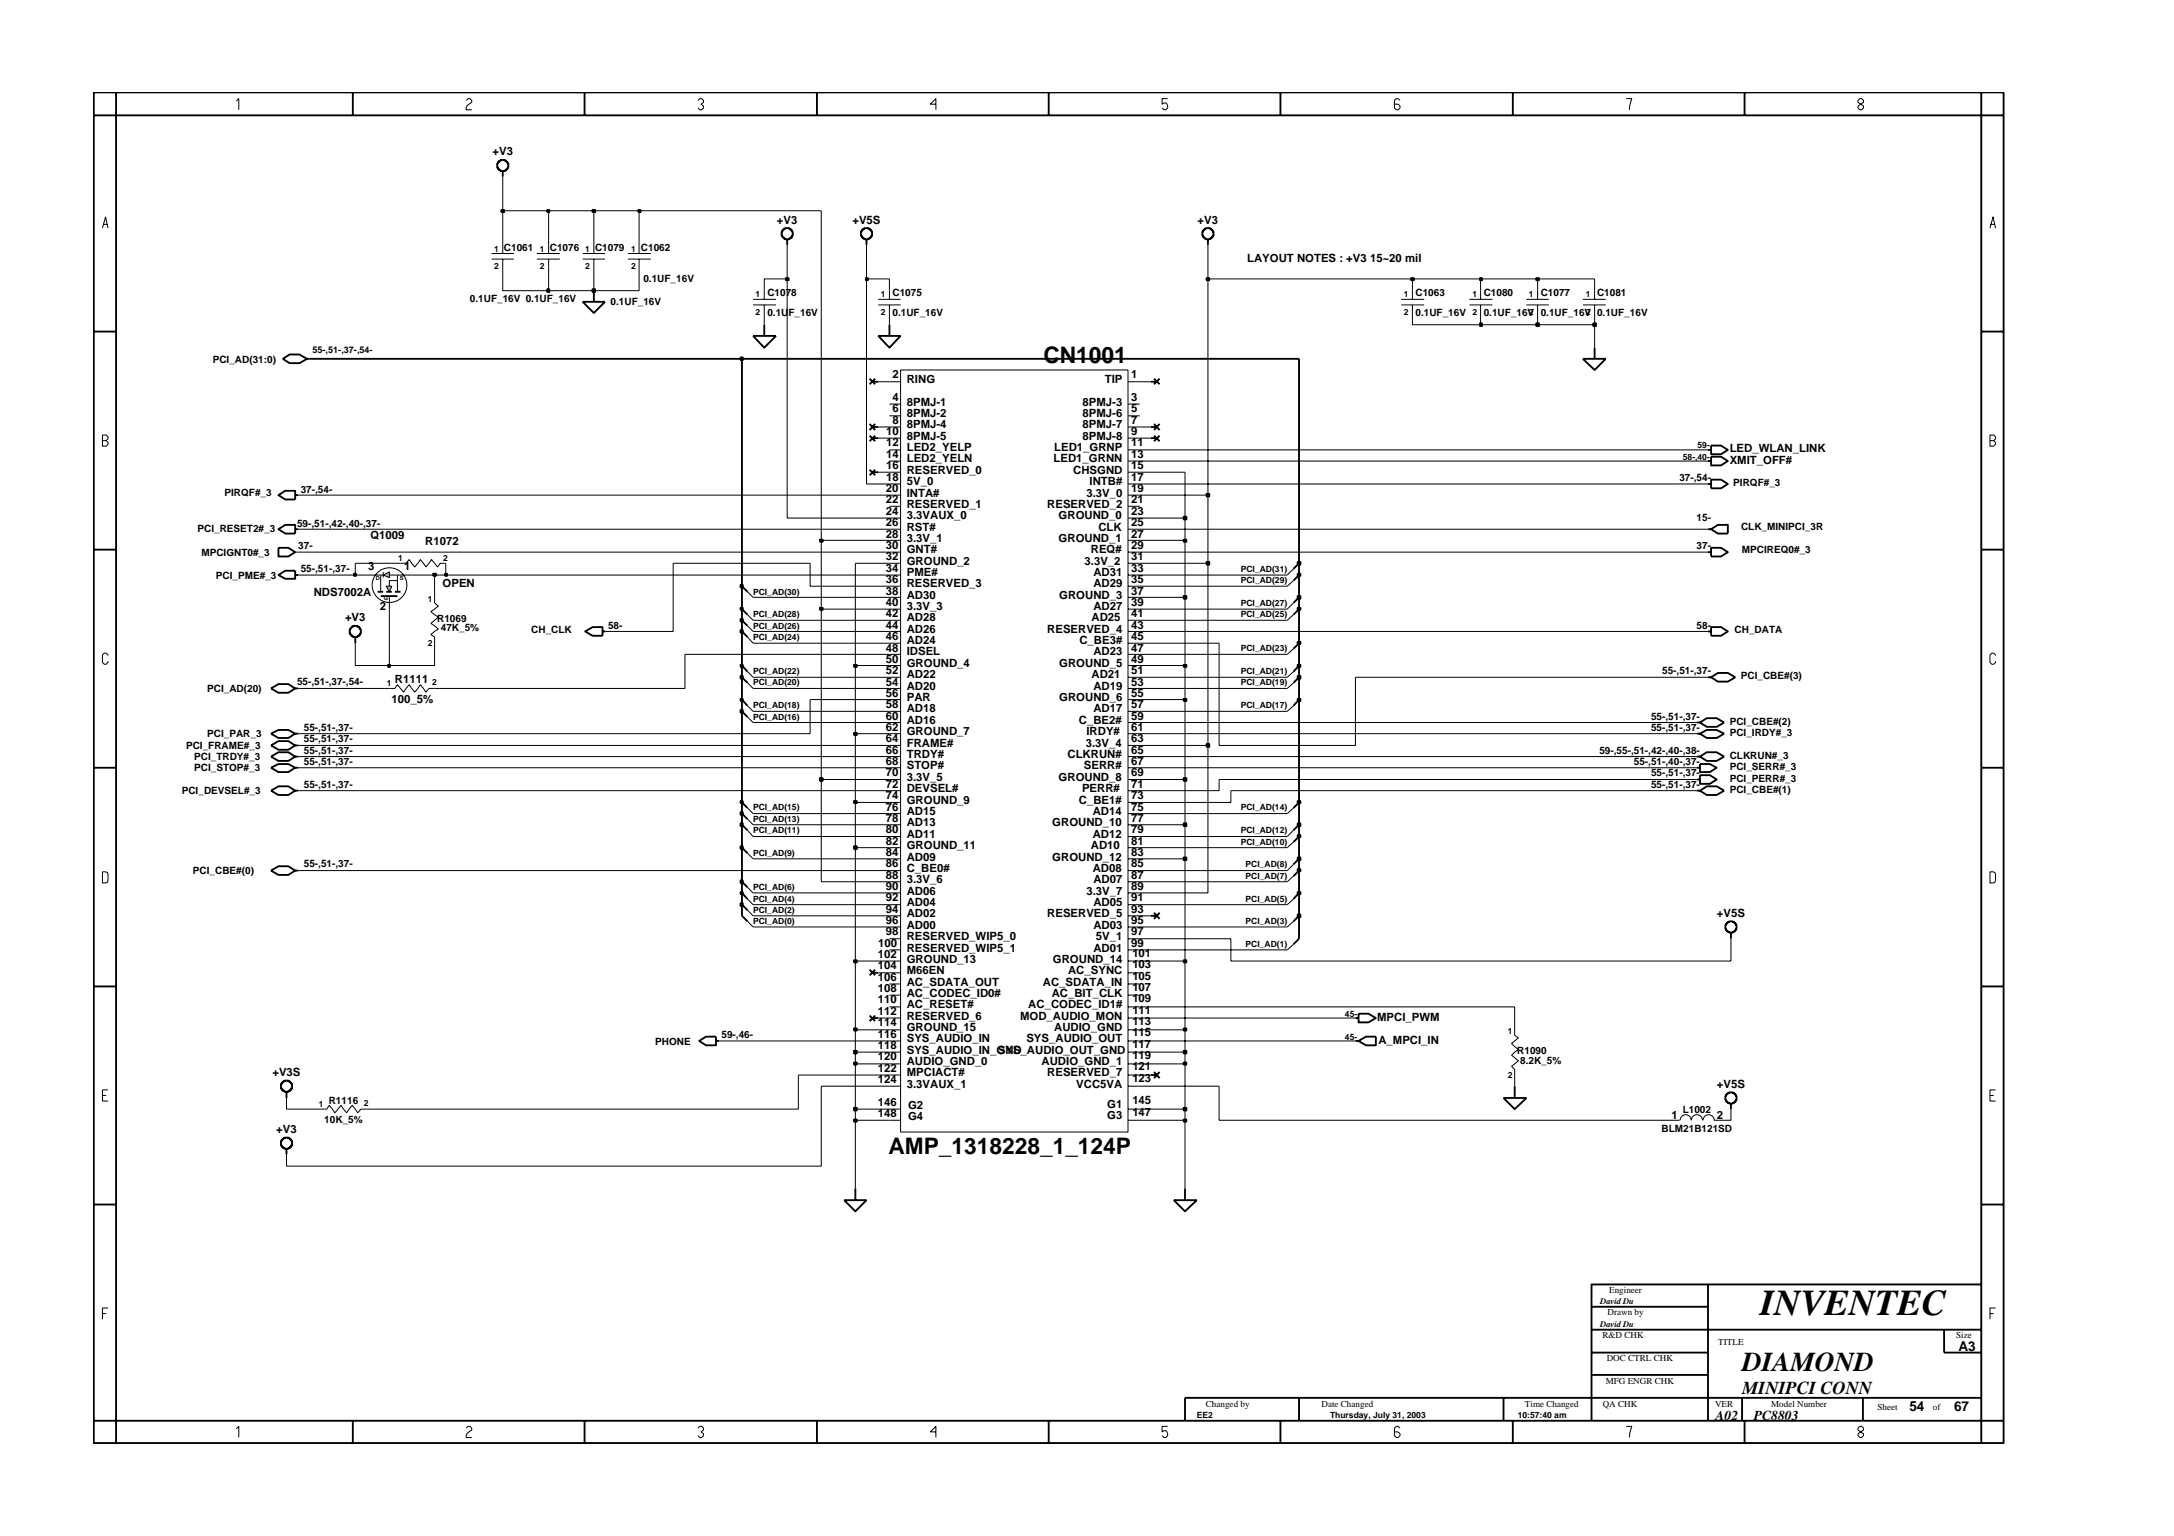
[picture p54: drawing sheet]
<svg xmlns="http://www.w3.org/2000/svg" width="297mm" height="210mm" viewBox="0 0 297 210" stroke-linecap="round" stroke-linejoin="round" font-family="sans-serif">
<defs><g id="words">
<text font-size="5" x="240.5" y="179.7">INVENTEC</text>
<text font-size="3.7" x="238" y="187.3">DIAMOND</text>
<g font-size="3.1">
<text x="142.6" y="49.6">CN1001</text>
<text x="121.4" y="157.7">AMP_1318228_1_124P</text>
</g>
<text font-size="2.5" x="238" y="190.4">MINIPCI CONN</text>
<g font-size="1.9">
<text x="267.6" y="184.6">A3</text>
<text x="234.4" y="194.1">A02</text>
<text x="239.6" y="194.1">PC8803</text>
<text x="260.9" y="192.9">54</text>
<text x="267" y="192.9">67</text>
</g>
<g font-size="1.6">
<text x="67.3" y="21.2">+V3</text>
<text x="106.2" y="30.6">+V3</text>
<text x="116.5" y="30.6">+V5S</text>
<text x="163.6" y="30.6">+V3</text>
<text x="170.4" y="35.8">LAYOUT NOTES : +V3 15~20 mil</text>
<text x="121.9" y="51.7">2</text>
<text x="123.9" y="52.3">RING</text>
<text x="150.9" y="52.3">TIP</text>
<text x="154.5" y="51.7">1</text>
<text x="121.1" y="59.5">10</text>
<text x="121.9" y="54.8">4</text>
<text x="121.9" y="56.4">6</text>
<text x="121.9" y="58">8</text>
<text x="123.9" y="55.4">8PMJ-1</text>
<text x="123.9" y="57">8PMJ-2</text>
<text x="123.9" y="58.5">8PMJ-4</text>
<text x="147.9" y="55.4">8PMJ-3</text>
<text x="147.9" y="57">8PMJ-6</text>
<text x="147.9" y="58.5">8PMJ-7</text>
<text x="154.5" y="54.8">3</text>
<text x="154.5" y="56.4">5</text>
<text x="154.5" y="58">7</text>
<text x="154.5" y="59.5">9</text>
<text x="121.1" y="65.7">18</text>
<text x="121.1" y="62.6">14</text>
<text x="121.1" y="61">12</text>
<text x="121.1" y="64.1">16</text>
<text x="123.9" y="60.1">8PMJ-5</text>
<text x="123.9" y="63.2">LED2_YELN</text>
<text x="123.9" y="61.6">LED2_YELP</text>
<text x="123.9" y="64.8">RESERVED_0</text>
<text x="144" y="63.2">LED1_GRNN</text>
<text x="144" y="61.6">LED1_GRNP</text>
<text x="146.6" y="64.8">CHSGND</text>
<text x="147.9" y="60.1">8PMJ-8</text>
<text x="154.5" y="64.1">15</text>
<text x="154.5" y="65.7">17</text>
<text x="154.5" y="62.6">13</text>
<text x="154.5" y="61">11</text>
<text x="236.3" y="61.8">LED_WLAN_LINK</text>
<text x="236.3" y="63.4">XMIT_OFF#</text>
<text x="121" y="70.3">24</text>
<text x="121" y="67.3">20</text>
<text x="121" y="71.9">26</text>
<text x="121" y="68.8">22</text>
<text x="123.9" y="66.3">5V_0</text>
<text x="123.9" y="70.9">3.3VAUX_0</text>
<text x="123.9" y="67.9">INTA#</text>
<text x="123.9" y="69.4">RESERVED_1</text>
<text x="143.1" y="69.4">RESERVED_2</text>
<text x="144.6" y="70.9">GROUND_0</text>
<text x="148.4" y="67.9">3.3V_0</text>
<text x="148.9" y="66.3">INTB#</text>
<text x="154.5" y="70.3">23</text>
<text x="154.5" y="71.9">25</text>
<text x="154.5" y="67.3">19</text>
<text x="154.5" y="68.8">21</text>
<text x="50.3" y="77.9">3</text>
<text x="50.6" y="73.6">Q1009</text>
<text x="55.2" y="77.9">1</text>
<text x="58.1" y="74.4">R1072</text>
<text x="121" y="75">30</text>
<text x="121" y="76.6">32</text>
<text x="121" y="73.5">28</text>
<text x="123.9" y="75.6">GNT#</text>
<text x="123.9" y="77.2">GROUND_2</text>
<text x="123.9" y="74.1">3.3V_1</text>
<text x="123.9" y="72.6">RST#</text>
<text x="144.6" y="74.1">GROUND_1</text>
<text x="148.2" y="77.2">3.3V_2</text>
<text x="149" y="75.6">REQ#</text>
<text x="150.1" y="72.6">CLK</text>
<text x="154.5" y="73.5">27</text>
<text x="154.5" y="76.6">31</text>
<text x="154.5" y="75">29</text>
<text x="42.9" y="81.4">NDS7002A</text>
<text x="51.9" y="83.4">2</text>
<text x="60.5" y="80.3">OPEN</text>
<text x="121" y="81.3">38</text>
<text x="121" y="82.8">40</text>
<text x="121" y="79.7">36</text>
<text x="121" y="78.1">34</text>
<text x="123.9" y="81.9">AD30</text>
<text x="123.9" y="83.4">3.3V_3</text>
<text x="123.9" y="80.3">RESERVED_3</text>
<text x="123.9" y="78.7">PME#</text>
<text x="144.7" y="81.9">GROUND_3</text>
<text x="149.4" y="83.4">AD27</text>
<text x="149.4" y="80.3">AD29</text>
<text x="149.4" y="78.7">AD31</text>
<text x="154.5" y="82.8">39</text>
<text x="154.5" y="79.7">35</text>
<text x="154.5" y="78.1">33</text>
<text x="154.5" y="81.3">37</text>
<text x="47.1" y="84.9">+V3</text>
<text x="121" y="87.4">46</text>
<text x="121" y="85.9">44</text>
<text x="121" y="84.4">42</text>
<text x="121" y="89">48</text>
<text x="123.9" y="88">AD24</text>
<text x="123.9" y="86.5">AD26</text>
<text x="123.9" y="84.9">AD28</text>
<text x="123.9" y="89.6">IDSEL</text>
<text x="143.1" y="86.5">RESERVED_4</text>
<text x="147.5" y="88">C_BE3#</text>
<text x="149.1" y="84.9">AD25</text>
<text x="149.4" y="89.6">AD23</text>
<text x="154.5" y="87.4">45</text>
<text x="154.5" y="89">47</text>
<text x="154.5" y="84.4">41</text>
<text x="154.5" y="85.9">43</text>
<text x="54" y="93.3">R1111</text>
<text x="121" y="92.1">52</text>
<text x="121" y="93.7">54</text>
<text x="121" y="90.6">50</text>
<text x="121" y="95.2">56</text>
<text x="123.9" y="94.2">AD20</text>
<text x="123.9" y="92.7">AD22</text>
<text x="123.9" y="91.2">GROUND_4</text>
<text x="123.9" y="95.8">PAR</text>
<text x="144.7" y="91.2">GROUND_5</text>
<text x="144.7" y="95.8">GROUND_6</text>
<text x="149.1" y="92.7">AD21</text>
<text x="149.4" y="94.2">AD19</text>
<text x="154.5" y="93.7">53</text>
<text x="154.5" y="92.1">51</text>
<text x="154.5" y="95.2">55</text>
<text x="154.5" y="90.6">49</text>
<text x="53.5" y="96.1">100_5%</text>
<text x="121" y="99.9">62</text>
<text x="121" y="101.4">64</text>
<text x="121" y="98.4">60</text>
<text x="121" y="96.7">58</text>
<text x="123.9" y="99">AD16</text>
<text x="123.9" y="97.4">AD18</text>
<text x="123.9" y="100.5">GROUND_7</text>
<text x="147.4" y="99">C_BE2#</text>
<text x="148.4" y="100.5">IRDY#</text>
<text x="149.4" y="97.4">AD17</text>
<text x="154.5" y="98.4">59</text>
<text x="154.5" y="96.7">57</text>
<text x="154.5" y="99.9">61</text>
<text x="154.5" y="101.4">63</text>
<text x="121" y="106.1">70</text>
<text x="121" y="107.7">72</text>
<text x="121" y="103">66</text>
<text x="121" y="104.5">68</text>
<text x="123.9" y="106.7">3.3V_5</text>
<text x="123.9" y="102">FRAME#</text>
<text x="123.9" y="103.6">TRDY#</text>
<text x="123.9" y="105.1">STOP#</text>
<text x="144.6" y="106.7">GROUND_8</text>
<text x="145.9" y="103.6">CLKRUN#</text>
<text x="148.1" y="105.1">SERR#</text>
<text x="148.4" y="102">3.3V_4</text>
<text x="154.5" y="106.1">69</text>
<text x="154.5" y="103">65</text>
<text x="154.5" y="104.5">67</text>
<text x="154.5" y="107.7">71</text>
<text x="121" y="113.8">80</text>
<text x="121" y="109.2">74</text>
<text x="121" y="112.3">78</text>
<text x="121" y="110.8">76</text>
<text x="123.9" y="108.3">DEVSEL#</text>
<text x="123.9" y="112.9">AD13</text>
<text x="123.9" y="111.3">AD15</text>
<text x="123.9" y="109.8">GROUND_9</text>
<text x="143.8" y="112.9">GROUND_10</text>
<text x="147.4" y="109.8">C_BE1#</text>
<text x="147.8" y="108.3">PERR#</text>
<text x="149.3" y="111.3">AD14</text>
<text x="154.5" y="112.3">77</text>
<text x="154.5" y="109.2">73</text>
<text x="154.5" y="113.8">79</text>
<text x="154.5" y="110.8">75</text>
<text x="121" y="117">84</text>
<text x="121" y="115.5">82</text>
<text x="121" y="118.5">86</text>
<text x="123.9" y="117.6">AD09</text>
<text x="123.9" y="114.5">AD11</text>
<text x="123.9" y="119.1">C_BE0#</text>
<text x="123.9" y="116">GROUND_11</text>
<text x="143.8" y="117.6">GROUND_12</text>
<text x="149" y="116">AD10</text>
<text x="149.3" y="119.1">AD08</text>
<text x="149.3" y="114.5">AD12</text>
<text x="154.5" y="118.5">85</text>
<text x="154.5" y="115.5">81</text>
<text x="154.5" y="117">83</text>
<text x="121" y="121.6">90</text>
<text x="121" y="120.1">88</text>
<text x="121" y="124.8">94</text>
<text x="121" y="123.2">92</text>
<text x="123.9" y="122.3">AD06</text>
<text x="123.9" y="120.6">3.3V_6</text>
<text x="123.9" y="125.3">AD02</text>
<text x="123.9" y="123.8">AD04</text>
<text x="143.1" y="125.3">RESERVED_5</text>
<text x="148.4" y="122.3">3.3V_7</text>
<text x="149.4" y="123.8">AD05</text>
<text x="149.4" y="120.6">AD07</text>
<text x="154.5" y="120.1">87</text>
<text x="154.5" y="121.6">89</text>
<text x="154.5" y="123.2">91</text>
<text x="154.5" y="124.8">93</text>
<text x="234.6" y="125.3">+V5S</text>
<text x="119.9" y="131">102</text>
<text x="120" y="129.4">100</text>
<text x="121" y="126.3">96</text>
<text x="121" y="127.8">98</text>
<text x="123.9" y="126.9">AD00</text>
<text x="123.9" y="131.6">GROUND_13</text>
<text x="123.9" y="128.4">RESERVED_WIP5_0</text>
<text x="123.9" y="130">RESERVED_WIP5_1</text>
<text x="143.9" y="131.6">GROUND_14</text>
<text x="149.4" y="130">AD01</text>
<text x="149.4" y="126.9">AD03</text>
<text x="149.7" y="128.4">5V_1</text>
<text x="154.5" y="127.8">97</text>
<text x="154.5" y="129.4">99</text>
<text x="154.5" y="126.3">95</text>
<text x="154.7" y="130.8">101</text>
<text x="119.9" y="135.6">108</text>
<text x="119.9" y="137.1">110</text>
<text x="119.9" y="134.1">106</text>
<text x="119.9" y="132.5">104</text>
<text x="123.9" y="136.2">AC_CODEC_ID0#</text>
<text x="123.9" y="137.7">AC_RESET#</text>
<text x="123.9" y="134.7">AC_SDATA_OUT</text>
<text x="123.9" y="133.1">M66EN</text>
<text x="140.5" y="137.7">AC_CODEC_ID1#</text>
<text x="142.5" y="134.7">AC_SDATA_IN</text>
<text x="143.7" y="136.2">AC_BIT_CLK</text>
<text x="145.9" y="133.1">AC_SYNC</text>
<text x="154.7" y="135.4">107</text>
<text x="154.7" y="137">109</text>
<text x="154.7" y="133.9">105</text>
<text x="154.7" y="132.3">103</text>
<text x="119.9" y="140.3">114</text>
<text x="119.9" y="138.7">112</text>
<text x="119.9" y="141.9">116</text>
<text x="119.9" y="143.4">118</text>
<text x="123.9" y="140.9">GROUND_15</text>
<text x="123.9" y="139.4">RESERVED_6</text>
<text x="123.9" y="142.4">SYS_AUDIO_IN</text>
<text x="139.4" y="139.4">MOD_AUDIO_MON</text>
<text x="140.2" y="142.4">SYS_AUDIO_OUT</text>
<text x="144" y="140.9">AUDIO_GND</text>
<text x="154.7" y="140.1">113</text>
<text x="154.7" y="138.6">111</text>
<text x="154.7" y="143.2">117</text>
<text x="154.7" y="141.6">115</text>
<text x="188.2" y="139.5">MPCI_PWM</text>
<text x="188.3" y="142.7">A_MPCI_IN</text>
<text x="37.2" y="147.1">+V3S</text>
<text x="119.9" y="144.9">120</text>
<text x="119.9" y="146.5">122</text>
<text x="119.9" y="148.1">124</text>
<text x="123.9" y="145.5">AUDIO_GND_0</text>
<text x="123.9" y="147.1">MPCIACT#</text>
<text x="123.9" y="148.7">3.3VAUX_1</text>
<text x="123.9" y="144">SYS_AUDIO_IN_GND</text>
<text x="136.3" y="144">SYS_AUDIO_OUT_GND</text>
<text x="142.3" y="145.5">AUDIO_GND_1</text>
<text x="143.1" y="147.1">RESERVED_7</text>
<text x="147.1" y="148.7">VCC5VA</text>
<text x="154.7" y="144.8">119</text>
<text x="154.7" y="147.9">123</text>
<text x="154.7" y="146.3">121</text>
<text x="234.6" y="148.7">+V5S</text>
<text x="37.7" y="154.8">+V3</text>
<text x="119.9" y="151.2">146</text>
<text x="119.9" y="152.7">148</text>
<text x="124.1" y="153.1">G4</text>
<text x="124.1" y="151.5">G2</text>
<text x="151.3" y="151.4">G1</text>
<text x="151.3" y="152.9">G3</text>
<text x="154.7" y="150.9">145</text>
<text x="154.7" y="152.5">147</text>
<text x="228.4" y="152.9">1</text>
<text x="234.6" y="152.9">2</text>
</g>
<g font-size="1.4">
<text x="68.9" y="34.3">C1061</text>
<text x="75.1" y="34.3">C1076</text>
<text x="81.3" y="34.3">C1079</text>
<text x="87.6" y="34.3">C1062</text>
<text x="64.2" y="41.2">0.1UF_16V 0.1UF_16V</text>
<text x="83.4" y="41.7">0.1UF_16V</text>
<text x="87.9" y="38.5">0.1UF_16V</text>
<text x="104.8" y="40.5">C1078</text>
<text x="121.9" y="40.5">C1075</text>
<text x="193.4" y="40.5">C1063</text>
<text x="202.7" y="40.5">C1080</text>
<text x="210.5" y="40.5">C1077</text>
<text x="218.2" y="40.5">C1081</text>
<text x="104.8" y="43.2">0.1UF_16V</text>
<text x="121.9" y="43.2">0.1UF_16V</text>
<text x="193.4" y="43.2">0.1UF_16V</text>
<text x="202.7" y="43.2">0.1UF_16V 0.1UF_16V 0.1UF_16V</text>
<text x="29.1" y="49.5">PCI_AD(31:0)</text>
<text x="229.5" y="65.7">37-,54-</text>
<text x="30.7" y="67.8">PIRQF#_3</text>
<text x="40.6" y="72">59-,51-,42-,40-,37-</text>
<text x="41.1" y="67.3">37-,54-</text>
<text x="231.8" y="71.1">15-</text>
<text x="236.8" y="66.4">PIRQF#_3</text>
<text x="27" y="72.7">PCI_RESET2#_3</text>
<text x="27.5" y="76">MPCIGNT0#_3</text>
<text x="40.8" y="75">37-</text>
<text x="231.8" y="75">37-</text>
<text x="237.9" y="72.5">CLK_MINIPCI_3R</text>
<text x="238" y="75.5">MPCIREQ0#_3</text>
<text x="29.5" y="79.1">PCI_PME#_3</text>
<text x="41.1" y="78.2">55-,51-,37-</text>
<text x="59.7" y="84.9">R1069</text>
<text x="60.2" y="86.3">47K_5%</text>
<text x="72.6" y="86.5">CH_CLK</text>
<text x="83.1" y="86">58-</text>
<text x="231.8" y="86">58-</text>
<text x="237" y="86.5">CH_DATA</text>
<text x="28.3" y="94.6">PCI_AD(20)</text>
<text x="40.6" y="93.7">55-,51-,37-,54-</text>
<text x="227.1" y="92.1">55-,51-,37-</text>
<text x="237.9" y="92.8">PCI_CBE#(3)</text>
<text x="28.3" y="100.8">PCI_PAR_3</text>
<text x="41.5" y="101.4">55-,51-,37-</text>
<text x="41.5" y="99.9">55-,51-,37-</text>
<text x="225.6" y="98.4">55-,51-,37-</text>
<text x="225.6" y="99.9">55-,51-,37-</text>
<text x="236.3" y="99.1">PCI_CBE#(2)</text>
<text x="236.3" y="100.6">PCI_IRDY#_3</text>
<text x="25.4" y="102.4">PCI_FRAME#_3</text>
<text x="26.5" y="103.9">PCI_TRDY#_3</text>
<text x="26.5" y="105.4">PCI_STOP#_3</text>
<text x="41.5" y="104.6">55-,51-,37-</text>
<text x="41.5" y="107.7">55-,51-,37-</text>
<text x="41.5" y="103.1">55-,51-,37-</text>
<text x="218.5" y="103.1">59-,55-,51-,42-,40-,38-</text>
<text x="223.2" y="104.6">55-,51-,40-,37-</text>
<text x="225.6" y="107.7">55-,51-,37-</text>
<text x="225.6" y="106.1">55-,51-,37-</text>
<text x="236.3" y="103.7">CLKRUN#_3</text>
<text x="236.3" y="105.2">PCI_SERR#_3</text>
<text x="236.3" y="106.9">PCI_PERR#_3</text>
<text x="24.8" y="108.6">PCI_DEVSEL#_3</text>
<text x="236.3" y="108.4">PCI_CBE#(1)</text>
<text x="26.4" y="119.5">PCI_CBE#(0)</text>
<text x="41.5" y="118.5">55-,51-,37-</text>
<text x="89.5" y="142.8">PHONE</text>
<text x="98.6" y="141.8">59-,46-</text>
<text x="207.3" y="144">R1090</text>
<text x="207.7" y="145.4">8.2K_5%</text>
<text x="44.3" y="153.5">10K_5%</text>
<text x="44.9" y="150.8">R1116</text>
<text x="227" y="154.7">BLM21B121SD</text>
<text x="229.9" y="152.2">L1002</text>
</g>
<g font-size="1.2">
<text x="67.5" y="34.5">1</text>
<text x="73.8" y="34.5">1</text>
<text x="80" y="34.5">1</text>
<text x="86.2" y="34.5">1</text>
<text x="67.5" y="36.8">2</text>
<text x="73.8" y="36.8">2</text>
<text x="80" y="36.8">2</text>
<text x="86.2" y="36.8">2</text>
<text x="103.2" y="40.7">1</text>
<text x="120.3" y="40.7">1</text>
<text x="191.8" y="40.7">1</text>
<text x="201.2" y="40.7">1</text>
<text x="208.9" y="40.7">1</text>
<text x="216.7" y="40.7">1</text>
<text x="103.2" y="43">2</text>
<text x="120.3" y="43">2</text>
<text x="191.8" y="43">2</text>
<text x="201.2" y="43">2</text>
<text x="208.9" y="43">2</text>
<text x="216.7" y="43">2</text>
<text x="42.7" y="48.3">55-,51-,37-,54-</text>
<text x="229.9" y="62.8">58-,40-</text>
<text x="231.9" y="61.2">59-</text>
<text x="54.4" y="76.6">1</text>
<text x="60.6" y="76.6">2</text>
<text x="58.4" y="82.2">1</text>
<text x="102.9" y="81.3">PCI_AD(30)</text>
<text x="169.5" y="78.2">PCI_AD(31)</text>
<text x="169.5" y="79.7">PCI_AD(29)</text>
<text x="169.5" y="82.8">PCI_AD(27)</text>
<text x="58.4" y="88.2">2</text>
<text x="102.9" y="84.3">PCI_AD(28)</text>
<text x="102.9" y="86">PCI_AD(26)</text>
<text x="102.9" y="87.5">PCI_AD(24)</text>
<text x="169.5" y="84.3">PCI_AD(25)</text>
<text x="169.5" y="89">PCI_AD(23)</text>
<text x="52.9" y="93.7">1</text>
<text x="59" y="93.7">2</text>
<text x="102.9" y="92.1">PCI_AD(22)</text>
<text x="102.9" y="93.7">PCI_AD(20)</text>
<text x="169.5" y="92.1">PCI_AD(21)</text>
<text x="169.5" y="93.7">PCI_AD(19)</text>
<text x="102.9" y="96.8">PCI_AD(18)</text>
<text x="102.9" y="98.4">PCI_AD(16)</text>
<text x="169.5" y="96.8">PCI_AD(17)</text>
<text x="102.9" y="112.4">PCI_AD(13)</text>
<text x="102.9" y="113.9">PCI_AD(11)</text>
<text x="102.9" y="110.8">PCI_AD(15)</text>
<text x="169.5" y="113.9">PCI_AD(12)</text>
<text x="169.5" y="110.8">PCI_AD(14)</text>
<text x="102.9" y="117">PCI_AD(9)</text>
<text x="169.5" y="115.4">PCI_AD(10)</text>
<text x="170.2" y="118.5">PCI_AD(8)</text>
<text x="102.9" y="121.7">PCI_AD(6)</text>
<text x="102.9" y="123.2">PCI_AD(4)</text>
<text x="102.9" y="124.7">PCI_AD(2)</text>
<text x="170.2" y="123.2">PCI_AD(5)</text>
<text x="170.2" y="120.1">PCI_AD(7)</text>
<text x="102.9" y="126.3">PCI_AD(0)</text>
<text x="170.2" y="126.3">PCI_AD(3)</text>
<text x="170.2" y="129.5">PCI_AD(1)</text>
<text x="183.8" y="139">45-</text>
<text x="183.8" y="142.1">45-</text>
<text x="206" y="141.2">1</text>
<text x="206" y="147.3">2</text>
<text x="43.5" y="151.2">1</text>
<text x="49.7" y="151.1">2</text>
<text x="218.6" y="178.2">David Du</text>
<text x="219.6" y="179.8">Drawn by</text>
<text x="219.9" y="176.7">Engineer</text>
<text x="218.6" y="181.3">David Du</text>
<text x="219" y="182.9">R&amp;D CHK</text>
<text x="234.8" y="183.8">TITLE</text>
<text x="267.3" y="182.9">Size</text>
<text x="219.4" y="189.2">MFG ENGR CHK</text>
<text x="219.5" y="186">DOC CTRL CHK</text>
<text x="163.5" y="193.7">EE2</text>
<text x="164.8" y="192.2">Changed by</text>
<text x="180.6" y="192.2">Date Changed</text>
<text x="181.7" y="193.7">Thursday, July 31, 2003</text>
<text x="207.4" y="193.7">10:57:40 am</text>
<text x="208.4" y="192.2">Time Changed</text>
<text x="219" y="192.2">QA CHK</text>
<text x="234.3" y="192.2">VER</text>
<text x="242" y="192.2">Model Number</text>
<text x="256.5" y="192.7">Sheet</text>
<text x="264.1" y="192.7">of</text>
</g>
<g font-size=".8">
<text x="51.4" y="79.2">D</text>
<text x="52.4" y="82">G</text>
<text x="54.6" y="79.2">S</text>
</g>
</g></defs>
<g fill="none" stroke="#000" stroke-width=".14">
<path d="M85.8 34.6h3.1M85.8 35.4h3.1M87.3 33.5v1.1M87.3 35.4v1.2M202.3 39.7v1.2M217.9 39.7v1.2M200.8 40.9h3.1M200.8 41.7h3.1M202.3 41.7v1.1M216.3 40.9h3.1M216.3 41.7h3.1M217.9 41.7v1.1"/>
<path d="M40.3 75.5h.5M53.2 81.5v1.7M59.4 81.6v.8l.5 .4-1 .8 1 .7-1 .9 1 .8-1 .7 .5 .4v.8M102.1 91.8l.8 .8M102.1 80.9l.8 .7M102.1 84l.8 .8M176.7 96.4l-.8 .8M176.7 93.3l-.8 .8M176.7 91.8l-.8 .8M176.7 88.7l-.8 .7M102.1 116.6l.8 .8M102.1 111.9l.8 .8"/>
<path d="M102.1 113.5l.8 .8M176.7 113.5l-.8 .8M176.7 110.4l-.8 .8M102.1 121.3l.8 .7M102.1 122.9l.8 .7M176.7 122.9l-.8 .7M228.7 153.1h.8M229.6 153.1a.76 .76 0 0 1 .7-.8 .76 .76 0 0 1 .8 .8 .76 .76 0 0 1 .7-.8 .76 .76 0 0 1 .8 .8M232.7 153.1a.76 .76 0 0 1 .8-.8 .76 .76 0 0 1 .7 .8h.8"/>
</g>
<g fill="none" stroke="#000" stroke-width=".25">
<path d="M107 31.4l.1-.1a.72 .72 0 0 1 1 0l.2 .4v.5l-.5 .5h-.5l-.4-.3-.1-.7h.1zM107.6 32.7v.8M117.7 31.5l.3-.2a.72 .72 0 0 1 .9 0l.3 .4v.5l-.6 .5h-.5l-.4-.3v-.2h-.1zM118.4 32.7v.8M164.5 31.3h.1a.72 .72 0 0 1 1 0l.2 .4v.5l-.5 .5h-.5l-.4-.3-.1-.7zM165 32.7v.8M102.9 45.9h3.1l-1.6 1.6zM104.4 44.4v1.5M118.8 57.9l.8 .9M118.8 51.7l.8 .8M119.2 58.3h.8M119.2 52.2h.8"/>
<path d="M119.6 57.9l-.8 .9M119.6 51.7l-.8 .8M157.3 52.2h.7M157.3 59.9h.7M157.7 51.7l.7 .8M157.7 59.5l.7 .8M158.4 51.7l-.7 .8M158.4 59.5l-.7 .8M38 74.9h1.4l.9 .6-.9 .5h-1.4zM233.4 66.1h.4M233.4 72.3h.4M233.4 75.5h.4"/>
<path d="M233.8 65.5h1.3l1 .6-1 .6h-1.3zM233.8 72.3l.9-.6h1.4v1.2h-1.4zM233.8 74.9h1.3l1 .6-1 .5h-1.3zM48 85.7h.1a.72 .72 0 0 1 1 0l.2 .3v.5l-.5 .6h-.5l-.4-.4-.1-.7zM48.5 87.1v.8M52 81.5h2.3M101.4 90.9l.7 .9M101.4 80.1l.7 .8M101.4 83.2l.7 .8M177.5 95.6l-.8 .8M177.5 92.6l-.8 .7M177.5 90.9l-.8 .9"/>
<path d="M177.5 87.9l-.8 .8M231.8 98.7h.5M232.3 98.7l.9-.6h1.4l1 .6-1 .6h-1.4zM233.4 92.6h.4M233.8 92.6l.9-.6h1.4l1 .6-1 .5h-1.4zM37 101.9l1-.6h1.4l.9 .6-.9 .6h-1.4zM37 103.4l1-.6h1.4l.9 .6-.9 .6h-1.4zM37 100.3l1-.5h1.4l.9 .5-.9 .6h-1.4zM37 119l1-.6h1.4l.9 .6-.9 .6h-1.4zM40.3 103.4h.5M40.3 101.9h.5M40.3 100.3h.5"/>
<path d="M40.3 119h.5M101.4 115.8l.7 .8M101.4 111.2l.7 .7M101.4 112.7l.7 .8M177.5 112.7l-.8 .8M177.5 109.7l-.8 .7M231.8 108h.5M231.8 103.4h.5M232.3 108l.9-.5h1.4l1 .5-1 .6h-1.4zM232.3 103.4l.9-.6h1.4l1 .6-1 .6h-1.4zM101.4 120.5l.7 .8M101.4 122l.7 .9"/>
<path d="M118.8 138.8l.8 .7M119.2 139.1h.8M119.6 138.8l-.8 .7M177.5 122l-.8 .9M235.8 149.6l.3-.1a.72 .72 0 0 1 .9 0l.3 .3v.5l-.5 .5h-.6l-.4-.3v-.2h-.1zM236.5 150.8v.8M115.3 164h3.1l-1.5 1.5zM116.9 162.4v1.6M160.4 164h3.1l-1.6 1.5zM161.9 162.4v1.6"/>
</g>
<path d="M52.4 78.6l.8-.4v.7z" fill-rule="evenodd" fill="#b3b3b3" stroke="#000" stroke-width=".14"/>
<path d="M52.4 78.2v.7" fill="none" stroke="#000" stroke-width=".14"/>
<path d="M52.8 80.1h.7l-.3 .8z" fill-rule="evenodd" fill="#b3b3b3" stroke="#000" stroke-width=".14"/>
<g fill="none" stroke="#000" stroke-width=".25">
<path d="M68 22.2l.3-.2a.72 .72 0 0 1 .9 0l.3 .4v.5l-.6 .5h-.5l-.4-.4v-.1h-.1zM68.7 23.4v.7M81.1 39.7v1.5M38.6 49l1-.6h1.3l1 .6-1 .6h-1.3zM41.9 49h.4M79.6 41.2h3.1l-1.6 1.6zM118.8 59.5l.8 .8M119.2 59.9h.8M119.6 59.5l-.8 .8M120 45.9h3l-1.5 1.6zM121.5 44.4v1.5M157.3 58.3h.7"/>
<path d="M157.7 57.9l.7 .9M158.4 57.9l-.7 .9M216.3 49h3.1l-1.5 1.6zM217.9 47.5v1.5M38 72.3l1-.6h1.3v1.2h-1.3zM38 67.7l1-.6h1.3v1.2h-1.3zM38 78.6l1-.6h1.3v1.1h-1.3zM40.3 72.3h.5M40.3 67.7h.5M40.3 78.6h.5M118.8 64.2l.8 .8M119.2 64.5h.8"/>
<path d="M119.6 64.2l-.8 .8M177.5 78.6l-.8 .7M177.5 77l-.8 .7M233.4 61.5h.4M233.4 63h.4M233.8 60.9h1.3l1 .6-1 .6h-1.3zM233.8 62.4h1.3l1 .6-1 .6h-1.3zM37 94.1l1-.6h1.4l.9 .6-.9 .6h-1.4zM40.3 94.1h.5M51.6 80.9h.8M52.8 80.9h.7M54 80.9h.7"/>
<path d="M80 86.3l1-.6h1.3v1.2h-1.3zM82.3 86.3h.4M101.4 92.6l.7 .7M101.4 97.2l.7 .8M101.4 84.8l.7 .7M101.4 86.3l.7 .8M101.4 95.6l.7 .8M177.5 81.6l-.8 .8M177.5 83.2l-.8 .8M233.4 86.3h.4M233.8 85.7h1.3l1 .6-1 .6h-1.3zM37 108l1-.5h1.4l.9 .5-.9 .6h-1.4z"/>
<path d="M37 104.9l1-.5h1.4l.9 .5-.9 .6h-1.4zM40.3 108h.5M40.3 104.9h.5M101.4 109.7l.7 .7M177.5 117.4l-.8 .7M177.5 114.3l-.8 .8M177.5 119l-.8 .7M231.8 106.5h.5M231.8 104.9h.5M231.8 100.3h.5M232.3 105.9h1.3l1 .6-1 .6h-1.3zM232.3 104.4h1.3l1 .5-1 .6h-1.3z"/>
<path d="M232.3 100.3l.9-.5h1.4l1 .5-1 .6h-1.4zM101.4 123.6l.7 .8M101.4 125.2l.7 .7M118.8 132.5l.8 .8M119.2 132.9h.8M119.6 132.5l-.8 .8M157.3 125.2h.7M157.7 124.7l.7 .9M158.4 124.7l-.7 .9M177.5 125.2l-.8 .7M177.5 128.3l-.8 .7M185.2 139.1h.4"/>
<path d="M185.6 138.5h1.4l1 .6-1 .6h-1.4zM235.8 126.3l.3-.2a.72 .72 0 0 1 .9 0l.3 .3v.5l-.5 .5h-.6l-.4-.3v-.2h-.1zM236.5 127.5v.8M38.5 148l.2-.2a.72 .72 0 0 1 1 0l.2 .4v.5l-.5 .5h-.5l-.4-.3v-.2h-.1zM38.5 155.8l.2-.2a.72 .72 0 0 1 1 0l.2 .4v.5l-.5 .5h-.5l-.4-.4v-.1h-.1zM39.1 149.2v.8M39.1 157v.7M95.5 142.3l1-.6h1.3v1.1h-1.3zM97.8 142.3h.4M157.3 146.9h.7M157.7 146.5l.7 .8M158.4 146.5l-.7 .8"/>
<path d="M185.2 142.3h.4M185.6 142.3l1-.6h1.4v1.1h-1.4zM205.4 150h3.2l-1.6 1.6zM207 148.4v1.6"/>
</g>
<g fill="none" stroke="#000" stroke-width=".14">
<path d="M67.2 34.6h3M67.2 35.4h3M68.7 33.5v1.1M68.7 35.4v1.2M73.3 34.6h3.2M73.3 35.4h3.2M75 33.5v1.1M75 35.4v1.2M79.6 34.6h3.1M79.6 35.4h3.1M81.1 33.5v1.1M81.1 35.4v1.2"/>
<path d="M104.4 39.7v1.2M121.5 39.7v1.2M193 39.7v1.2M210.1 39.7v1.2M102.9 40.9h3.1M102.9 41.7h3.1M104.4 41.7v1.1M120 40.9h3M120 41.7h3M121.5 52.2h1.5M121.5 55.2h1.5M121.5 56.8h1.5"/>
<path d="M121.5 58.3h1.5M121.5 59.9h1.5M121.5 41.7v1.1M123 50.6h31.1v104.1h-31.1zM154.1 52.2h1.6M154.1 55.2h1.6M154.1 56.8h1.6M154.1 58.3h1.6M154.1 59.9h1.6M191.5 40.9h3.1M191.5 41.7h3.1M193 41.7v1.1"/>
<path d="M208.6 40.9h3M208.6 41.7h3M210.1 41.7v1.1M50.1 78.6h2.3M52 78.6v2.3M53.2 78.6h3M54.3 78.6v2.3M54.3 79.3h-1.1v.8M54.7 77h.8l.4-.5 .8 1 .7-1 .8 1 .8-1 .8 1 .3-.5h.8M121.5 78.6h1.5M121.5 77h1.5M121.5 61.5h1.5"/>
<path d="M121.5 63h1.5M121.5 64.5h1.5M121.5 66.1h1.5M121.5 67.7h1.5M121.5 69.2h1.5M121.5 70.8h1.5M121.5 72.3h1.5M121.5 73.8h1.5M121.5 75.5h1.5M154.1 78.6h1.6M154.1 77h1.6M154.1 61.5h1.6"/>
<path d="M154.1 63h1.6M154.1 64.5h1.6M154.1 66.1h1.6M154.1 67.7h1.6M154.1 69.2h1.6M154.1 70.8h1.6M154.1 72.3h1.6M154.1 73.8h1.6M154.1 75.5h1.6M176.7 79.3l-.8 .8M176.7 77.7l-.8 .9M53.2 94.1h.8l.3-.5 .8 1 .8-1 .8 1 .7-1 .8 1 .4-.5h.8"/>
<path d="M102.1 93.3l.8 .8M102.1 98l.8 .7M102.1 85.5l.8 .8M102.1 87.1l.8 .8M102.1 96.4l.8 .8M121.5 94.1h1.5M121.5 80.1h1.5M121.5 81.6h1.5M121.5 83.2h1.5M121.5 84.8h1.5M121.5 86.3h1.5M121.5 87.9h1.5"/>
<path d="M121.5 89.4h1.5M121.5 90.9h1.5M121.5 92.6h1.5M121.5 95.6h1.5M121.5 97.2h1.5M121.5 98.7h1.5M154.1 94.1h1.6M154.1 80.1h1.6M154.1 81.6h1.6M154.1 83.2h1.6M154.1 84.8h1.6M154.1 86.3h1.6"/>
<path d="M154.1 87.9h1.6M154.1 89.4h1.6M154.1 90.9h1.6M154.1 92.6h1.6M154.1 95.6h1.6M154.1 97.2h1.6M154.1 98.7h1.6M176.7 82.4l-.8 .8M176.7 84l-.8 .8M102.1 110.4l.8 .8M121.5 100.3h1.5M121.5 101.9h1.5"/>
<path d="M121.5 103.4h1.5M121.5 104.9h1.5M121.5 106.5h1.5M121.5 108h1.5M121.5 109.7h1.5M121.5 111.2h1.5M121.5 112.7h1.5M121.5 114.3h1.5M121.5 115.8h1.5M121.5 117.4h1.5M121.5 119h1.5M154.1 100.3h1.6"/>
<path d="M154.1 101.9h1.6M154.1 103.4h1.6M154.1 104.9h1.6M154.1 106.5h1.6M154.1 108h1.6M154.1 109.7h1.6M154.1 111.2h1.6M154.1 112.7h1.6M154.1 114.3h1.6M154.1 115.8h1.6M154.1 117.4h1.6M154.1 119h1.6"/>
<path d="M176.7 118.1l-.8 .9M176.7 115.1l-.8 .7M176.7 119.7l-.8 .8M102.1 124.4l.8 .8M102.1 125.9l.8 .8M121.5 120.5h1.5M121.5 122h1.5M121.5 123.6h1.5M121.5 125.2h1.5M121.5 126.7h1.5M121.5 128.3h1.5M121.5 129.8h1.5"/>
<path d="M121.5 131.3h1.5M121.5 132.9h1.5M121.5 134.5h1.5M121.5 136h1.5M121.5 137.6h1.5M121.5 139.1h1.5M154.1 120.5h1.6M154.1 122h1.6M154.1 123.6h1.6M154.1 125.2h1.6M154.1 126.7h1.6M154.1 128.3h1.6"/>
<path d="M154.1 129.8h1.6M154.1 131.3h1.6M154.1 132.9h1.6M154.1 134.5h1.6M154.1 136h1.6M154.1 137.6h1.6M154.1 139.1h1.6M176.7 125.9l-.8 .8M176.7 129l-.8 .8M43.9 151.6h.7l.4-.5 .7 1 .9-1 .8 1 .7-1 .8 1 .4-.5h.8M112.2 148.4v11h-73.1v-1.7M116.9 153.1v9.3"/>
<path d="M121.5 151.6h1.5M121.5 140.7h1.5M121.5 142.3h1.5M121.5 143.8h1.5M121.5 145.4h1.5M121.5 146.9h1.5M121.5 148.4h1.5M121.5 153.1h1.5M154.1 151.6h1.6M154.1 140.7h1.6M154.1 142.3h1.6M154.1 143.8h1.6"/>
<path d="M154.1 145.4h1.6M154.1 146.9h1.6M154.1 148.4h1.6M154.1 153.1h1.6M161.9 153.1v9.3M207 140.7v.8l.5 .3-1 .8 1 .8-1 .8 1 .8-1 .7 .5 .4v.8"/>
<circle cx="53.2" cy="80" r="2.37"/>
</g>
<path d="M116.7 153h.3v.3h-.3z" fill-rule="evenodd" fill="#c2c2c2" stroke="#000" stroke-width=".25"/>
<path d="M116.7 153h.3v.3h-.3z" fill="none" stroke="#000" stroke-width=".25"/>
<path d="M116.9 151.6v1.5h4.6M155.7 153.1h6.2" fill="none" stroke="#000" stroke-width=".14"/>
<path d="M161.7 153h.4v.3h-.4z" fill-rule="evenodd" fill="#c2c2c2" stroke="#000" stroke-width=".25"/>
<path d="M161.7 153h.4v.3h-.4z" fill="none" stroke="#000" stroke-width=".25"/>
<path d="M39.1 150v1.6h4.8M109.1 146.9v4.7h-59M161.9 151.6v1.5M166.6 148.4v4.7h62.1M236.5 151.6v1.5h-1.5" fill="none" stroke="#000" stroke-width=".14"/>
<path d="M116.7 151.4h.3v.3h-.3z" fill-rule="evenodd" fill="#c2c2c2" stroke="#000" stroke-width=".25"/>
<path d="M116.7 151.4h.3v.3h-.3z" fill="none" stroke="#000" stroke-width=".25"/>
<path d="M116.9 145.4v6.2h4.6M155.7 151.6h6.2" fill="none" stroke="#000" stroke-width=".14"/>
<path d="M161.7 151.4h.4v.3h-.4z" fill-rule="evenodd" fill="#c2c2c2" stroke="#000" stroke-width=".25"/>
<path d="M161.7 151.4h.4v.3h-.4z" fill="none" stroke="#000" stroke-width=".25"/>
<path d="M109.1 146.9h12.4M112.2 148.4h9.3M155.7 148.4h10.9M155.7 146.9h1.6M161.9 145.4v6.2M207 146.9v1.5" fill="none" stroke="#000" stroke-width=".14"/>
<path d="M116.7 145.2h.3v.3h-.3z" fill-rule="evenodd" fill="#c2c2c2" stroke="#000" stroke-width=".25"/>
<path d="M116.7 145.2h.3v.3h-.3z" fill="none" stroke="#000" stroke-width=".25"/>
<path d="M116.9 143.8v1.6h4.6M155.7 145.4h6.2" fill="none" stroke="#000" stroke-width=".14"/>
<path d="M161.7 145.2h.4v.3h-.4z" fill-rule="evenodd" fill="#c2c2c2" stroke="#000" stroke-width=".25"/>
<path d="M161.7 145.2h.4v.3h-.4z" fill="none" stroke="#000" stroke-width=".25"/>
<path d="M161.9 143.8v1.6" fill="none" stroke="#000" stroke-width=".14"/>
<path d="M116.7 143.6h.3v.3h-.3z" fill-rule="evenodd" fill="#c2c2c2" stroke="#000" stroke-width=".25"/>
<path d="M116.7 143.6h.3v.3h-.3z" fill="none" stroke="#000" stroke-width=".25"/>
<path d="M116.9 140.7v3.1h4.6M155.7 143.8h6.2" fill="none" stroke="#000" stroke-width=".14"/>
<path d="M161.7 143.6h.4v.3h-.4z" fill-rule="evenodd" fill="#c2c2c2" stroke="#000" stroke-width=".25"/>
<path d="M161.7 143.6h.4v.3h-.4z" fill="none" stroke="#000" stroke-width=".25"/>
<path d="M98.2 142.3h23.3M155.7 142.3h29.5M161.9 140.7v3.1" fill="none" stroke="#000" stroke-width=".14"/>
<path d="M116.7 140.6h.3v.2h-.3z" fill-rule="evenodd" fill="#c2c2c2" stroke="#000" stroke-width=".25"/>
<path d="M116.7 140.6h.3v.2h-.3z" fill="none" stroke="#000" stroke-width=".25"/>
<path d="M116.9 132.9v7.8h4.6M155.7 140.7h6.2" fill="none" stroke="#000" stroke-width=".14"/>
<path d="M161.7 140.6h.4v.2h-.4z" fill-rule="evenodd" fill="#c2c2c2" stroke="#000" stroke-width=".25"/>
<path d="M161.7 140.6h.4v.2h-.4z" fill="none" stroke="#000" stroke-width=".25"/>
<path d="M116.9 131.3v1.6M120 139.1h1.5M120 132.9h1.5M155.7 137.6h51.3v3.1M155.7 139.1h29.5M161.9 131.3v9.4" fill="none" stroke="#000" stroke-width=".14"/>
<path d="M116.7 131.2h.3v.3h-.3z" fill-rule="evenodd" fill="#c2c2c2" stroke="#000" stroke-width=".25"/>
<path d="M116.7 131.2h.3v.3h-.3z" fill="none" stroke="#000" stroke-width=".25"/>
<path d="M116.9 115.8v15.5h4.6M155.7 131.3h6.2" fill="none" stroke="#000" stroke-width=".14"/>
<path d="M161.7 131.2h.4v.3h-.4z" fill-rule="evenodd" fill="#c2c2c2" stroke="#000" stroke-width=".25"/>
<path d="M101.4 123.6v1.6M161.7 131.2h.4v.3h-.4zM177.5 125.2v3.1" fill="none" stroke="#000" stroke-width=".25"/>
<path d="M161.9 117.4v13.9M102.9 126.7h18.6M102.9 125.2h18.6M155.7 128.3h12.5v3h68.3v-3M155.7 129.8h20.2M155.7 126.7h20.2M155.7 125.2h1.6" fill="none" stroke="#000" stroke-width=".14"/>
<path d="M177.3 125h.4v.3h-.4z" fill-rule="evenodd" fill="#c2c2c2" stroke="#000" stroke-width=".25"/>
<path d="M177.3 125h.4v.3h-.4zM177.5 122v3.2" fill="none" stroke="#000" stroke-width=".25"/>
<path d="M101.2 123.5h.3v.3h-.3z" fill-rule="evenodd" fill="#c2c2c2" stroke="#000" stroke-width=".25"/>
<path d="M101.2 123.5h.3v.3h-.3zM101.4 122v1.6" fill="none" stroke="#000" stroke-width=".25"/>
<path d="M102.9 123.6h18.6M155.7 123.6h20.2" fill="none" stroke="#000" stroke-width=".14"/>
<path d="M101.2 121.9h.3v.3h-.3z" fill-rule="evenodd" fill="#c2c2c2" stroke="#000" stroke-width=".25"/>
<path d="M101.2 121.9h.3v.3h-.3zM101.4 120.5v1.5" fill="none" stroke="#000" stroke-width=".25"/>
<path d="M165 101.9v20.1h-9.3M102.9 122h18.6" fill="none" stroke="#000" stroke-width=".14"/>
<path d="M177.3 121.9h.4v.3h-.4z" fill-rule="evenodd" fill="#c2c2c2" stroke="#000" stroke-width=".25"/>
<path d="M177.5 119v3M177.3 121.9h.4v.3h-.4z" fill="none" stroke="#000" stroke-width=".25"/>
<path d="M101.2 120.3h.3v.4h-.3z" fill-rule="evenodd" fill="#c2c2c2" stroke="#000" stroke-width=".25"/>
<path d="M101.4 115.8v4.7M101.2 120.3h.3v.4h-.3z" fill="none" stroke="#000" stroke-width=".25"/>
<path d="M40.8 119h80.7M112.2 106.5v14h9.3M155.7 119h20.2M155.7 120.5h20.2" fill="none" stroke="#000" stroke-width=".14"/>
<path d="M177.3 118.8h.4v.3h-.4z" fill-rule="evenodd" fill="#c2c2c2" stroke="#000" stroke-width=".25"/>
<path d="M177.3 118.8h.4v.3h-.4zM177.5 117.4v1.6" fill="none" stroke="#000" stroke-width=".25"/>
<path d="M102.9 117.4h18.6M155.7 117.4h6.2" fill="none" stroke="#000" stroke-width=".14"/>
<path d="M161.7 117.2h.4v.3h-.4z" fill-rule="evenodd" fill="#c2c2c2" stroke="#000" stroke-width=".25"/>
<path d="M161.7 117.2h.4v.3h-.4z" fill="none" stroke="#000" stroke-width=".25"/>
<path d="M161.9 112.7v4.7" fill="none" stroke="#000" stroke-width=".14"/>
<path d="M177.3 117.2h.4v.3h-.4z" fill-rule="evenodd" fill="#c2c2c2" stroke="#000" stroke-width=".25"/>
<path d="M177.3 117.2h.4v.3h-.4zM177.5 114.3v3.1" fill="none" stroke="#000" stroke-width=".25"/>
<path d="M101.2 115.7h.3v.3h-.3z" fill-rule="evenodd" fill="#c2c2c2" stroke="#000" stroke-width=".25"/>
<path d="M101.2 115.7h.3v.3h-.3zM101.4 112.7v3.1" fill="none" stroke="#000" stroke-width=".25"/>
<path d="M116.7 115.7h.3v.3h-.3z" fill-rule="evenodd" fill="#c2c2c2" stroke="#000" stroke-width=".25"/>
<path d="M116.7 115.7h.3v.3h-.3z" fill="none" stroke="#000" stroke-width=".25"/>
<path d="M102.9 114.3h18.6M116.9 109.7v6.1h4.6M155.7 115.8h20.2M155.7 114.3h20.2" fill="none" stroke="#000" stroke-width=".14"/>
<path d="M177.3 114.1h.4v.3h-.4z" fill-rule="evenodd" fill="#c2c2c2" stroke="#000" stroke-width=".25"/>
<path d="M177.3 114.1h.4v.3h-.4zM177.5 112.7v1.6" fill="none" stroke="#000" stroke-width=".25"/>
<path d="M101.2 112.5h.3v.4h-.3z" fill-rule="evenodd" fill="#c2c2c2" stroke="#000" stroke-width=".25"/>
<path d="M101.2 112.5h.3v.4h-.3zM101.4 111.2v1.5" fill="none" stroke="#000" stroke-width=".25"/>
<path d="M102.9 112.7h18.6M155.7 112.7h6.2" fill="none" stroke="#000" stroke-width=".14"/>
<path d="M161.7 112.5h.4v.4h-.4z" fill-rule="evenodd" fill="#c2c2c2" stroke="#000" stroke-width=".25"/>
<path d="M161.7 112.5h.4v.4h-.4z" fill="none" stroke="#000" stroke-width=".25"/>
<path d="M161.9 106.5v6.2" fill="none" stroke="#000" stroke-width=".14"/>
<path d="M177.3 112.5h.4v.4h-.4z" fill-rule="evenodd" fill="#c2c2c2" stroke="#000" stroke-width=".25"/>
<path d="M177.3 112.5h.4v.4h-.4zM177.5 109.7v3" fill="none" stroke="#000" stroke-width=".25"/>
<path d="M101.2 111h.3v.4h-.3z" fill-rule="evenodd" fill="#c2c2c2" stroke="#000" stroke-width=".25"/>
<path d="M101.2 111h.3v.4h-.3zM101.4 109.7v1.5" fill="none" stroke="#000" stroke-width=".25"/>
<path d="M102.9 111.2h18.6M155.7 111.2h20.2" fill="none" stroke="#000" stroke-width=".14"/>
<path d="M101.2 109.5h.3v.2h-.3z" fill-rule="evenodd" fill="#c2c2c2" stroke="#000" stroke-width=".25"/>
<path d="M101.4 97.2v12.5M101.2 109.5h.3v.2h-.3z" fill="none" stroke="#000" stroke-width=".25"/>
<path d="M116.7 109.5h.3v.2h-.3z" fill-rule="evenodd" fill="#c2c2c2" stroke="#000" stroke-width=".25"/>
<path d="M116.7 109.5h.3v.2h-.3z" fill="none" stroke="#000" stroke-width=".25"/>
<path d="M116.9 100.3v9.4h4.6M168.2 108v1.7h-12.5" fill="none" stroke="#000" stroke-width=".14"/>
<path d="M177.3 109.5h.4v.2h-.4z" fill-rule="evenodd" fill="#c2c2c2" stroke="#000" stroke-width=".25"/>
<path d="M177.5 95.6v14.1M177.3 109.5h.4v.2h-.4z" fill="none" stroke="#000" stroke-width=".25"/>
<path d="M40.8 108h80.7M166.6 106.5v1.5h-10.9M168.2 108h63.6" fill="none" stroke="#000" stroke-width=".14"/>
<path d="M112 106.4h.4v.3h-.4z" fill-rule="evenodd" fill="#c2c2c2" stroke="#000" stroke-width=".25"/>
<path d="M112 106.4h.4v.3h-.4z" fill="none" stroke="#000" stroke-width=".25"/>
<path d="M112.2 83.2v23.3h9.3M155.7 106.5h6.2" fill="none" stroke="#000" stroke-width=".14"/>
<path d="M161.7 106.4h.4v.3h-.4z" fill-rule="evenodd" fill="#c2c2c2" stroke="#000" stroke-width=".25"/>
<path d="M161.7 106.4h.4v.3h-.4z" fill="none" stroke="#000" stroke-width=".25"/>
<path d="M161.9 95.6v10.9M40.8 104.9h80.7M40.8 103.4h80.7M40.8 101.9h80.7M155.7 104.9h76.1M155.7 103.4h76.1M155.7 101.9h9.3M166.6 106.5h65.2" fill="none" stroke="#000" stroke-width=".14"/>
<path d="M164.9 101.7h.3v.3h-.3z" fill-rule="evenodd" fill="#c2c2c2" stroke="#000" stroke-width=".25"/>
<path d="M164.9 101.7h.3v.3h-.3z" fill="none" stroke="#000" stroke-width=".25"/>
<path d="M165 77v24.9M110.7 95.6v4.7h-69.9M166.6 87.9v14h18.6v-9.3" fill="none" stroke="#000" stroke-width=".14"/>
<path d="M116.7 100.2h.3v.2h-.3z" fill-rule="evenodd" fill="#c2c2c2" stroke="#000" stroke-width=".25"/>
<path d="M116.7 100.2h.3v.2h-.3z" fill="none" stroke="#000" stroke-width=".25"/>
<path d="M102.9 98.7h18.6M116.9 90.9v9.4h4.6M155.7 98.7h76.1M155.7 100.3h76.1" fill="none" stroke="#000" stroke-width=".14"/>
<path d="M101.2 97h.3v.4h-.3z" fill-rule="evenodd" fill="#c2c2c2" stroke="#000" stroke-width=".25"/>
<path d="M101.2 97h.3v.4h-.3zM101.4 95.6v1.6" fill="none" stroke="#000" stroke-width=".25"/>
<path d="M102.9 97.2h18.6M155.7 97.2h20.2" fill="none" stroke="#000" stroke-width=".14"/>
<path d="M101.2 95.5h.3v.3h-.3z" fill-rule="evenodd" fill="#c2c2c2" stroke="#000" stroke-width=".25"/>
<path d="M101.2 95.5h.3v.3h-.3zM101.4 92.6v3" fill="none" stroke="#000" stroke-width=".25"/>
<path d="M110.7 95.6h10.8M155.7 95.6h6.2" fill="none" stroke="#000" stroke-width=".14"/>
<path d="M161.7 95.5h.4v.3h-.4z" fill-rule="evenodd" fill="#c2c2c2" stroke="#000" stroke-width=".25"/>
<path d="M161.7 95.5h.4v.3h-.4z" fill="none" stroke="#000" stroke-width=".25"/>
<path d="M161.9 90.9v4.7" fill="none" stroke="#000" stroke-width=".14"/>
<path d="M177.3 95.5h.4v.3h-.4z" fill-rule="evenodd" fill="#c2c2c2" stroke="#000" stroke-width=".25"/>
<path d="M177.3 95.5h.4v.3h-.4zM177.5 92.6v3" fill="none" stroke="#000" stroke-width=".25"/>
<path d="M40.8 94.1h12.4M93.6 89.4v4.7h-34.2M102.9 94.1h18.6M155.7 94.1h20.2" fill="none" stroke="#000" stroke-width=".14"/>
<path d="M101.2 92.4h.3v.3h-.3z" fill-rule="evenodd" fill="#c2c2c2" stroke="#000" stroke-width=".25"/>
<path d="M101.2 92.4h.3v.3h-.3zM101.4 90.9v1.7" fill="none" stroke="#000" stroke-width=".25"/>
<path d="M102.9 92.6h18.6M155.7 92.6h20.2" fill="none" stroke="#000" stroke-width=".14"/>
<path d="M177.3 92.4h.4v.3h-.4z" fill-rule="evenodd" fill="#c2c2c2" stroke="#000" stroke-width=".25"/>
<path d="M177.3 92.4h.4v.3h-.4zM177.5 90.9v1.7" fill="none" stroke="#000" stroke-width=".25"/>
<path d="M48.5 87.9v3h4.7M185.2 92.6h48.2" fill="none" stroke="#000" stroke-width=".14"/>
<path d="M53 90.9h.3v.2h-.3z" fill-rule="evenodd" fill="#c2c2c2" stroke="#000" stroke-width=".25"/>
<path d="M53 90.9h.3v.2h-.3z" fill="none" stroke="#000" stroke-width=".25"/>
<path d="M53.2 83.2v7.7h6.2v-3" fill="none" stroke="#000" stroke-width=".14"/>
<path d="M101.2 90.9h.3v.2h-.3z" fill-rule="evenodd" fill="#c2c2c2" stroke="#000" stroke-width=".25"/>
<path d="M101.2 90.9h.3v.2h-.3zM101.4 86.3v4.6" fill="none" stroke="#000" stroke-width=".25"/>
<path d="M116.7 90.9h.3v.2h-.3z" fill-rule="evenodd" fill="#c2c2c2" stroke="#000" stroke-width=".25"/>
<path d="M116.7 90.9h.3v.2h-.3z" fill="none" stroke="#000" stroke-width=".25"/>
<path d="M116.9 77v13.9h4.6M155.7 90.9h6.2" fill="none" stroke="#000" stroke-width=".14"/>
<path d="M161.7 90.9h.4v.2h-.4z" fill-rule="evenodd" fill="#c2c2c2" stroke="#000" stroke-width=".25"/>
<path d="M161.7 90.9h.4v.2h-.4z" fill="none" stroke="#000" stroke-width=".25"/>
<path d="M161.9 81.6v9.3" fill="none" stroke="#000" stroke-width=".14"/>
<path d="M177.3 90.9h.4v.2h-.4z" fill-rule="evenodd" fill="#c2c2c2" stroke="#000" stroke-width=".25"/>
<path d="M177.3 90.9h.4v.2h-.4zM177.5 87.9v3" fill="none" stroke="#000" stroke-width=".25"/>
<path d="M93.6 89.4h27.9M102.9 87.9h18.6M155.7 89.4h20.2M155.7 87.9h10.9" fill="none" stroke="#000" stroke-width=".14"/>
<path d="M177.3 87.7h.4v.3h-.4z" fill-rule="evenodd" fill="#c2c2c2" stroke="#000" stroke-width=".25"/>
<path d="M177.3 87.7h.4v.3h-.4zM177.5 83.2v4.7" fill="none" stroke="#000" stroke-width=".25"/>
<path d="M92 77v9.3h-9.3" fill="none" stroke="#000" stroke-width=".14"/>
<path d="M101.2 86.1h.3v.4h-.3z" fill-rule="evenodd" fill="#c2c2c2" stroke="#000" stroke-width=".25"/>
<path d="M101.2 86.1h.3v.4h-.3zM101.4 84.8v1.5" fill="none" stroke="#000" stroke-width=".25"/>
<path d="M102.9 86.3h18.6M155.7 86.3h77.7" fill="none" stroke="#000" stroke-width=".14"/>
<path d="M101.2 84.6h.3v.3h-.3z" fill-rule="evenodd" fill="#c2c2c2" stroke="#000" stroke-width=".25"/>
<path d="M101.2 84.6h.3v.3h-.3zM101.4 83.2v1.6" fill="none" stroke="#000" stroke-width=".25"/>
<path d="M102.9 84.8h18.6M155.7 84.8h20.2" fill="none" stroke="#000" stroke-width=".14"/>
<path d="M101.2 83.1h.3v.2h-.3z" fill-rule="evenodd" fill="#c2c2c2" stroke="#000" stroke-width=".25"/>
<path d="M101.2 83.1h.3v.2h-.3zM101.4 80.1v3.1" fill="none" stroke="#000" stroke-width=".25"/>
<path d="M112 83.1h.4v.2h-.4z" fill-rule="evenodd" fill="#c2c2c2" stroke="#000" stroke-width=".25"/>
<path d="M112 83.1h.4v.2h-.4z" fill="none" stroke="#000" stroke-width=".25"/>
<path d="M112.2 73.8v9.4h9.3M155.7 83.2h20.2" fill="none" stroke="#000" stroke-width=".14"/>
<path d="M177.3 83.1h.4v.2h-.4z" fill-rule="evenodd" fill="#c2c2c2" stroke="#000" stroke-width=".25"/>
<path d="M177.3 83.1h.4v.2h-.4zM177.5 81.6v1.6" fill="none" stroke="#000" stroke-width=".25"/>
<path d="M59.4 78.6v3M102.9 81.6h18.6M155.7 81.6h6.2" fill="none" stroke="#000" stroke-width=".14"/>
<path d="M161.7 81.5h.4v.3h-.4z" fill-rule="evenodd" fill="#c2c2c2" stroke="#000" stroke-width=".25"/>
<path d="M161.7 81.5h.4v.3h-.4z" fill="none" stroke="#000" stroke-width=".25"/>
<path d="M161.9 73.8v7.8" fill="none" stroke="#000" stroke-width=".14"/>
<path d="M177.3 81.5h.4v.3h-.4z" fill-rule="evenodd" fill="#c2c2c2" stroke="#000" stroke-width=".25"/>
<path d="M177.5 78.6v3M177.3 81.5h.4v.3h-.4z" fill="none" stroke="#000" stroke-width=".25"/>
<path d="M101.2 79.9h.3v.4h-.3z" fill-rule="evenodd" fill="#c2c2c2" stroke="#000" stroke-width=".25"/>
<path d="M101.4 49v31.1M101.2 79.9h.3v.4h-.3z" fill="none" stroke="#000" stroke-width=".25"/>
<path d="M40.8 78.6h7.7M110.7 77v3.1h10.8M155.7 80.1h20.2" fill="none" stroke="#000" stroke-width=".14"/>
<path d="M48.4 78.4h.2v.3h-.2z" fill-rule="evenodd" fill="#c2c2c2" stroke="#000" stroke-width=".25"/>
<path d="M48.4 78.4h.2v.3h-.2z" fill="none" stroke="#000" stroke-width=".25"/>
<path d="M48.5 77v1.6h1.6M56.2 78.6h3.2" fill="none" stroke="#000" stroke-width=".14"/>
<path d="M59.2 78.4h.3v.3h-.3z" fill-rule="evenodd" fill="#c2c2c2" stroke="#000" stroke-width=".25"/>
<path d="M59.2 78.4h.3v.3h-.3z" fill="none" stroke="#000" stroke-width=".25"/>
<path d="M59.4 78.6h1.5" fill="none" stroke="#000" stroke-width=".14"/>
<path d="M60.8 78.4h.3v.3h-.3z" fill-rule="evenodd" fill="#c2c2c2" stroke="#000" stroke-width=".25"/>
<path d="M60.8 78.4h.3v.3h-.3z" fill="none" stroke="#000" stroke-width=".25"/>
<path d="M60.9 77v1.6h60.6M155.7 78.6h20.2" fill="none" stroke="#000" stroke-width=".14"/>
<path d="M177.3 78.4h.4v.3h-.4z" fill-rule="evenodd" fill="#c2c2c2" stroke="#000" stroke-width=".25"/>
<path d="M177.3 78.4h.4v.3h-.4zM177.5 77v1.6" fill="none" stroke="#000" stroke-width=".25"/>
<path d="M48.5 77h6.2M92 77h18.7M116.9 77h4.6M155.7 77h9.3" fill="none" stroke="#000" stroke-width=".14"/>
<path d="M164.9 76.8h.3v.3h-.3z" fill-rule="evenodd" fill="#c2c2c2" stroke="#000" stroke-width=".25"/>
<path d="M164.9 76.8h.3v.3h-.3z" fill="none" stroke="#000" stroke-width=".25"/>
<path d="M165 67.7v9.3" fill="none" stroke="#000" stroke-width=".14"/>
<path d="M177.3 76.8h.4v.3h-.4z" fill-rule="evenodd" fill="#c2c2c2" stroke="#000" stroke-width=".25"/>
<path d="M177.5 49v28M177.3 76.8h.4v.3h-.4z" fill="none" stroke="#000" stroke-width=".25"/>
<path d="M40.8 75.5h80.7M155.7 75.5h77.7" fill="none" stroke="#000" stroke-width=".14"/>
<path d="M112 73.8h.4v.2h-.4z" fill-rule="evenodd" fill="#c2c2c2" stroke="#000" stroke-width=".25"/>
<path d="M112 73.8h.4v.2h-.4z" fill="none" stroke="#000" stroke-width=".25"/>
<path d="M112.2 28.8v45h9.3M155.7 73.8h6.2" fill="none" stroke="#000" stroke-width=".14"/>
<path d="M161.7 73.8h.4v.2h-.4z" fill-rule="evenodd" fill="#c2c2c2" stroke="#000" stroke-width=".25"/>
<path d="M161.7 73.8h.4v.2h-.4z" fill="none" stroke="#000" stroke-width=".25"/>
<path d="M107.6 38.1v32.7h13.9M40.8 72.3h80.7M155.7 70.8h6.2v3M155.7 72.3h77.7" fill="none" stroke="#000" stroke-width=".14"/>
<path d="M161.7 70.6h.4v.4h-.4z" fill-rule="evenodd" fill="#c2c2c2" stroke="#000" stroke-width=".25"/>
<path d="M161.7 70.6h.4v.4h-.4z" fill="none" stroke="#000" stroke-width=".25"/>
<path d="M40.8 67.7h80.7M155.7 67.7h9.3M161.9 64.5v6.3" fill="none" stroke="#000" stroke-width=".14"/>
<path d="M164.9 67.5h.3v.3h-.3z" fill-rule="evenodd" fill="#c2c2c2" stroke="#000" stroke-width=".25"/>
<path d="M42.3 49h59.1M164.9 67.5h.3v.3h-.3z" fill="none" stroke="#000" stroke-width=".25"/>
<g fill="none" stroke="#000" stroke-width=".14">
<path d="M118.4 38.1v28h3.1M165 38.1v29.6M120 59.9h1.5M120 58.3h1.5M120 52.2h1.5M155.7 59.9h1.6M155.7 58.3h1.6M155.7 52.2h1.6M120 64.5h1.5M155.7 66.1h77.7M155.7 64.5h6.2M155.7 63h77.7"/>
<path d="M155.7 61.5h77.7"/>
</g>
<path d="M101.2 48.9h.3v.3h-.3z" fill-rule="evenodd" fill="#c2c2c2" stroke="#000" stroke-width=".25"/>
<path d="M101.2 48.9h.3v.3h-.3zM101.4 49h76.1" fill="none" stroke="#000" stroke-width=".25"/>
<path d="M104.4 42.8v1.6M121.5 42.8v1.6M193 42.8v1.6h9.3M217.9 44.4v3.1" fill="none" stroke="#000" stroke-width=".14"/>
<path d="M202.2 44.2h.3v.3h-.3z" fill-rule="evenodd" fill="#c2c2c2" stroke="#000" stroke-width=".25"/>
<path d="M202.2 44.2h.3v.3h-.3z" fill="none" stroke="#000" stroke-width=".25"/>
<path d="M202.3 42.8v1.6h7.8" fill="none" stroke="#000" stroke-width=".14"/>
<path d="M209.9 44.2h.4v.3h-.4z" fill-rule="evenodd" fill="#c2c2c2" stroke="#000" stroke-width=".25"/>
<path d="M209.9 44.2h.4v.3h-.4z" fill="none" stroke="#000" stroke-width=".25"/>
<path d="M210.1 42.8v1.6h7.8" fill="none" stroke="#000" stroke-width=".14"/>
<path d="M217.7 44.2h.3v.3h-.3z" fill-rule="evenodd" fill="#c2c2c2" stroke="#000" stroke-width=".25"/>
<path d="M217.7 44.2h.3v.3h-.3z" fill="none" stroke="#000" stroke-width=".25"/>
<path d="M68.7 36.6v3.1h6.3M217.9 42.8v1.6" fill="none" stroke="#000" stroke-width=".14"/>
<path d="M74.8 39.6h.2v.3h-.2z" fill-rule="evenodd" fill="#c2c2c2" stroke="#000" stroke-width=".25"/>
<path d="M74.8 39.6h.2v.3h-.2z" fill="none" stroke="#000" stroke-width=".25"/>
<path d="M75 36.6v3.1h6.1" fill="none" stroke="#000" stroke-width=".14"/>
<path d="M81 39.6h.3v.3h-.3z" fill-rule="evenodd" fill="#c2c2c2" stroke="#000" stroke-width=".25"/>
<path d="M81 39.6h.3v.3h-.3z" fill="none" stroke="#000" stroke-width=".25"/>
<path d="M81.1 36.6v3.1h6.2v-3.1M107.6 38.1h-3.2v1.6M121.5 38.1v1.6M193 38.1v1.6M202.3 38.1v1.6M210.1 38.1v1.6M217.9 38.1v1.6" fill="none" stroke="#000" stroke-width=".14"/>
<path d="M107.4 38h.3v.3h-.3z" fill-rule="evenodd" fill="#c2c2c2" stroke="#000" stroke-width=".25"/>
<path d="M107.4 38h.3v.3h-.3z" fill="none" stroke="#000" stroke-width=".25"/>
<path d="M107.6 33.5v4.6" fill="none" stroke="#000" stroke-width=".14"/>
<path d="M118.3 38h.3v.3h-.3z" fill-rule="evenodd" fill="#c2c2c2" stroke="#000" stroke-width=".25"/>
<path d="M118.3 38h.3v.3h-.3z" fill="none" stroke="#000" stroke-width=".25"/>
<path d="M118.4 33.5v4.6h3.1" fill="none" stroke="#000" stroke-width=".14"/>
<path d="M164.9 38h.3v.3h-.3z" fill-rule="evenodd" fill="#c2c2c2" stroke="#000" stroke-width=".25"/>
<path d="M164.9 38h.3v.3h-.3z" fill="none" stroke="#000" stroke-width=".25"/>
<path d="M165 33.5v4.6h28" fill="none" stroke="#000" stroke-width=".14"/>
<path d="M192.8 38h.4v.3h-.4z" fill-rule="evenodd" fill="#c2c2c2" stroke="#000" stroke-width=".25"/>
<path d="M192.8 38h.4v.3h-.4z" fill="none" stroke="#000" stroke-width=".25"/>
<path d="M193 38.1h9.3" fill="none" stroke="#000" stroke-width=".14"/>
<path d="M202.2 38h.3v.3h-.3z" fill-rule="evenodd" fill="#c2c2c2" stroke="#000" stroke-width=".25"/>
<path d="M202.2 38h.3v.3h-.3z" fill="none" stroke="#000" stroke-width=".25"/>
<path d="M202.3 38.1h7.8" fill="none" stroke="#000" stroke-width=".14"/>
<path d="M209.9 38h.4v.3h-.4z" fill-rule="evenodd" fill="#c2c2c2" stroke="#000" stroke-width=".25"/>
<path d="M209.9 38h.4v.3h-.4z" fill="none" stroke="#000" stroke-width=".25"/>
<path d="M68.7 28.8v4.7M75 28.8v4.7M81.1 28.8v4.7M87.3 28.8v4.7M210.1 38.1h7.8" fill="none" stroke="#000" stroke-width=".14"/>
<path d="M68.5 28.7h.4v.3h-.4z" fill-rule="evenodd" fill="#c2c2c2" stroke="#000" stroke-width=".25"/>
<path d="M68.5 28.7h.4v.3h-.4z" fill="none" stroke="#000" stroke-width=".25"/>
<path d="M68.7 24.1v4.7h6.3" fill="none" stroke="#000" stroke-width=".14"/>
<path d="M74.8 28.7h.2v.3h-.2z" fill-rule="evenodd" fill="#c2c2c2" stroke="#000" stroke-width=".25"/>
<path d="M74.8 28.7h.2v.3h-.2z" fill="none" stroke="#000" stroke-width=".25"/>
<path d="M75 28.8h6.1" fill="none" stroke="#000" stroke-width=".14"/>
<path d="M81 28.7h.3v.3h-.3z" fill-rule="evenodd" fill="#c2c2c2" stroke="#000" stroke-width=".25"/>
<path d="M81 28.7h.3v.3h-.3z" fill="none" stroke="#000" stroke-width=".25"/>
<path d="M81.1 28.8h6.2" fill="none" stroke="#000" stroke-width=".14"/>
<path d="M87.2 28.7h.3v.3h-.3z" fill-rule="evenodd" fill="#c2c2c2" stroke="#000" stroke-width=".25"/>
<g fill="none" stroke="#000" stroke-width=".25">
<path d="M12.8 12.6h261v184.6h-261zM12.8 15.8h261M15.9 12.6v184.6M48.2 12.6v3.2M79.9 12.6v3.2M111.6 12.6v3.2M143.3 12.6v3.2M174.9 12.6v3.2M206.7 12.6v3.2M238.4 12.6v3.2M270.7 12.6v184.6M87.2 28.7h.3v.3h-.3z"/>
<path d="M12.8 45.3h3.1M270.7 45.3h3.1M12.8 75.1h3.1M270.7 75.1h3.1M12.8 104.9h3.1M270.7 104.9h3.1M12.8 134.8h3.1M270.7 134.8h3.1M12.8 164.6h3.1M217.5 178.6h15.9M233.4 175.5v18.7M270.7 175.5h-53.2v18.7"/>
<path d="M270.7 164.6h3.1M12.8 194.2h261M48.2 194.2v3M79.9 194.2v3M111.6 194.2v3M143.3 194.2v3M174.9 194.2v3M177.5 191v3.2M205.4 191v3.2M206.7 194.2v3M217.5 181.7h53.2M217.5 184.8h15.9"/>
<path d="M217.5 187.9h15.9M238 191v3.2M238.4 194.2v3M254.5 191v3.2M265.6 181.7v3.1h5.1M270.7 191h-108.8v3.2"/>
</g>
<g fill="none" stroke="#000" stroke-width=".14">
<path d="M32.3 13.8l.3-.3v1.5M63.7 13.7l.3-.2h.2l.3 .2v.3l-.5 .3-.3 .4v.3h.8M95.4 13.7l.2-.2h.3l.2 .2v.3l-.3 .2 .3 .3v.2l-.2 .3h-.3l-.2-.3M127.9 14.2h-.8l.8-.7v1.5M159.5 13.5h-.7v.7l.2-.1a.5 .5 0 0 1 .5 .6l-.2 .3h-.3l-.2-.3M191.3 13.7l-.3-.2h-.2l-.3 .2v1l.3 .3h.2l.3-.3v-.2l-.3-.3h-.5M222.2 13.5h.8l-.4 1.5M253.9 13.7l.2-.2h.3l.2 .2v.3l-.7 .5v.2l.2 .3h.3l.2-.3v-.2l-.7-.5zM14 31.2l.4-1.6 .4 1.6M14.1 30.7h.6M87.3 28.8h24.9M271.9 31.2l.4-1.6 .4 1.6"/>
<path d="M272 30.7h.6M14 59.5h.5l.3 .2v.3l-.3 .2 .3 .3v.2l-.3 .3h-.5zM14 60.2h.5M271.9 60.2h.5l.3-.2v-.3l-.3-.2h-.5v1.5h.5l.3-.3v-.2l-.3-.3M14.8 89.6l-.3-.3h-.2l-.3 .2v1l.3 .3h.2l.3-.3v-.1M272.7 89.6l-.3-.3h-.3l-.2 .2v1l.2 .3h.3l.3-.3v-.1M14 119.1l.7 .1 .1 .3-.1 1.1-.7 .1zM271.9 119.1l.7 .1 .1 .3-.1 1.1-.7 .1zM14 149.7h.5M14.8 148.9h-.8v1.6h.8M271.9 149.7h.5M272.7 148.9h-.8v1.6h.8"/>
<path d="M14 179.5h.5M14.8 178.7h-.8v1.6M271.9 179.5h.5M272.7 178.7h-.8v1.6M32.3 195.3l.3-.4v1.5M63.7 195.2l.3-.3h.2l.3 .3v.2l-.7 .5-.1 .3v.2h.8M95.4 195.2l.2-.3h.3l.2 .3v.2l-.3 .3 .3 .2v.3l-.2 .2h-.3l-.2-.2M127.9 195.7h-.8l.8-.8v1.5M159.5 194.9h-.7v.8l.2-.2a.5 .5 0 0 1 .5 .7l-.2 .2h-.3l-.2-.2M191.3 195.2l-.3-.3h-.2l-.3 .3v1l.3 .2h.2l.3-.2v-.3l-.3-.2h-.5M222.2 194.9h.8l-.4 1.5M254.1 194.9l-.2 .3v.2l.7 .5v.3l-.2 .2h-.3l-.2-.2v-.3l.7-.5v-.2l-.2-.3z"/>
</g>
<use href="#words"/>
</svg>
